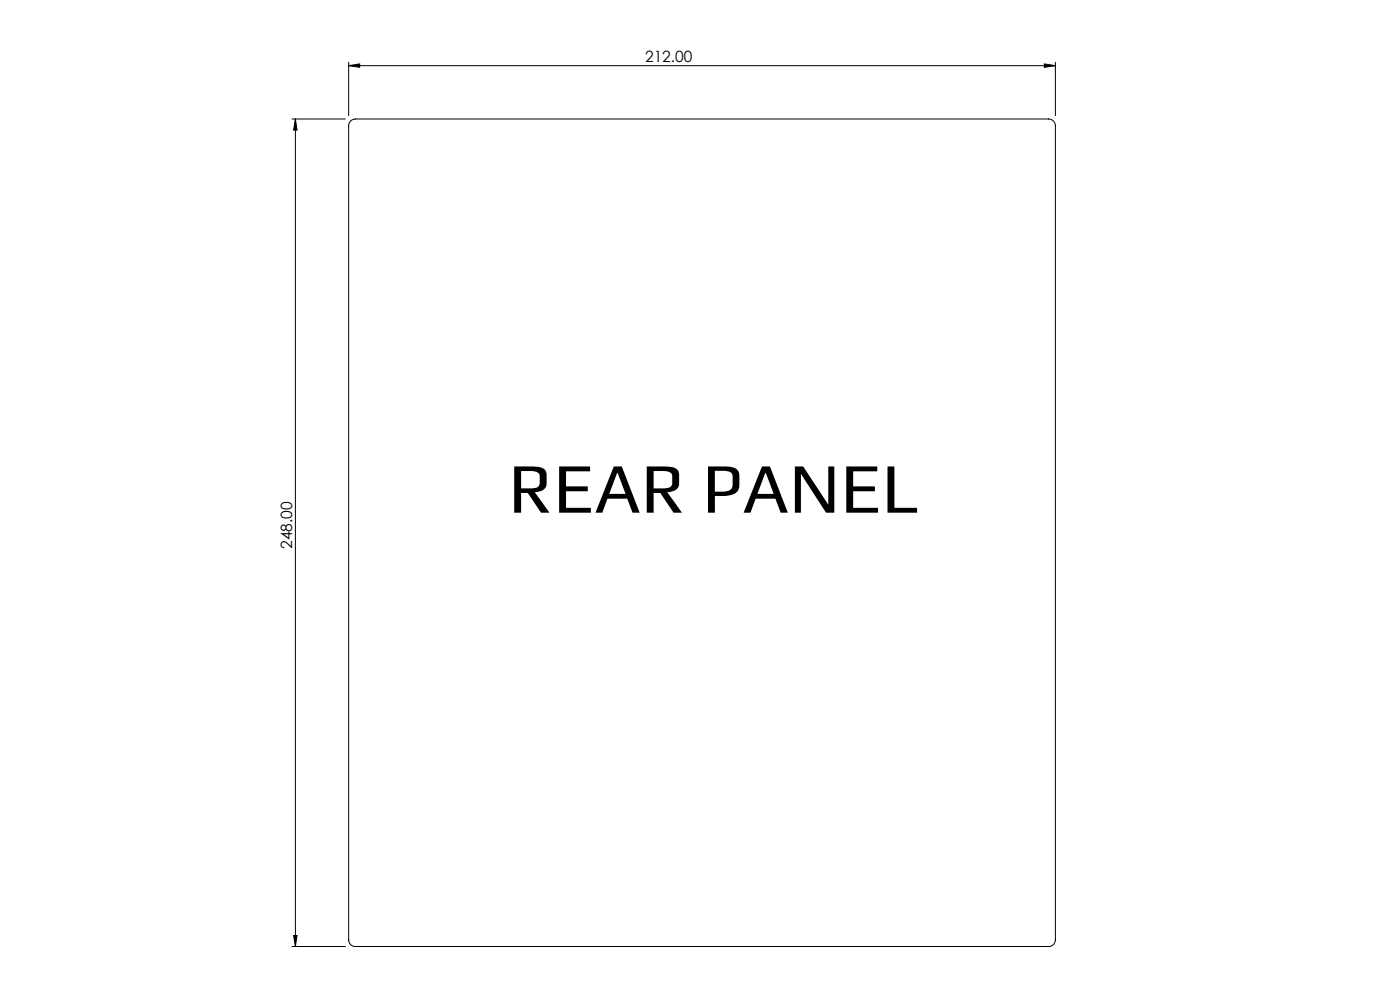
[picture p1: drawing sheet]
<svg xmlns="http://www.w3.org/2000/svg" width="420mm" height="297mm" viewBox="0 0 420 297" stroke-linecap="round" stroke-linejoin="round" font-family="sans-serif">
<defs><g id="words">
<text font-size="21.3" x="152.5" y="153.7">REAR PANEL</text>
<g font-size="4.7">
<text x="193.5" y="18.6">212.00</text>
<text x="87.6" y="164.5" transform="rotate(-90 87.6 164.5)">248.00</text>
</g>
</g></defs>
<path d="M104.6 19.7l3.3-.5v1zM104.6 18.7v16M104.6 19.7h212M313.3 19.2l3.3 .5-3.3 .5zM316.6 18.7v16M87.6 35.7h16M88.6 35.7l.5 3.3h-1zM88.6 35.7v248M105.2 36.3l1.4-.6h208a2.05 2.05 0 0 1 2 2v244a1.99 1.99 0 0 1-2 2h-208a1.99 1.99 0 0 1-2-2v-244zM87.6 283.7h16M88.1 280.4h1l-.5 3.3z" fill="none" stroke="#000" stroke-width=".3"/>
<g fill="#000">
<path d="M104.6 19.7l3.3-.5v1zM313.3 19.2l3.3 .5-3.3 .5z"/>
<path d="M88.6 35.7l.5 3.3h-1zM88.1 280.4h1l-.5 3.3z"/>
</g>
<use href="#words"/>
</svg>
